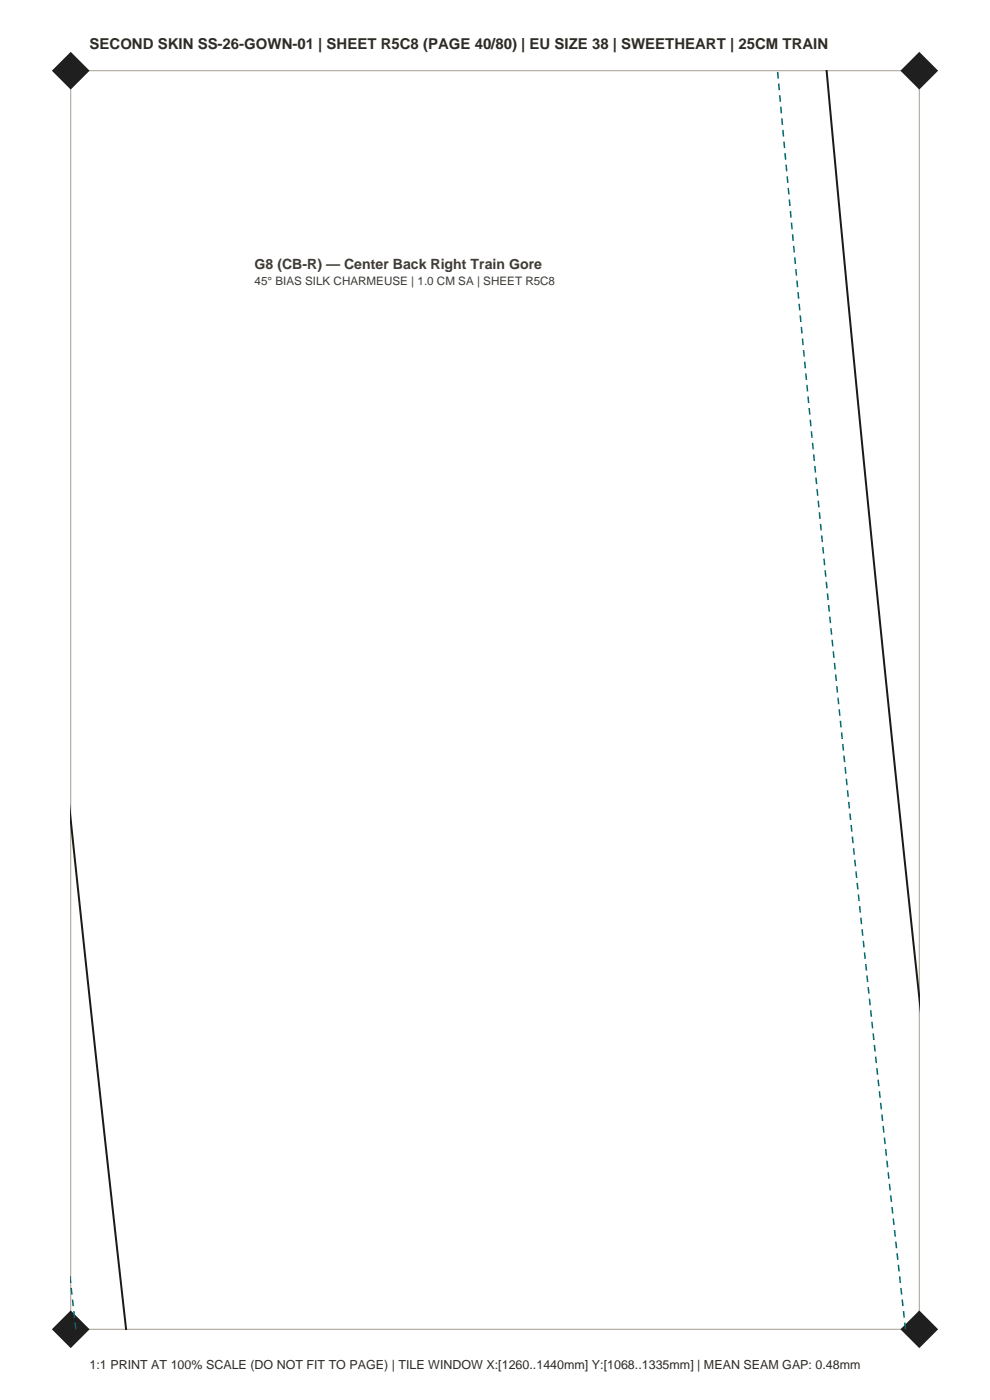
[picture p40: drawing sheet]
<svg xmlns="http://www.w3.org/2000/svg" width="210mm" height="297mm" viewBox="0 0 210 297" stroke-linecap="round" stroke-linejoin="round" font-family="sans-serif">
<defs><g id="words">
<text font-size="3.2" fill="#2e2b26" x="19" y="10.5">SECOND SKIN SS-26-GOWN-01 | SHEET R5C8 (PAGE 40/80) | EU SIZE 38 | SWEETHEART | 25CM TRAIN</text>
<text font-size="3" fill="#403b33" x="54" y="57">G8 (CB-R) — Center Back Right Train Gore</text>
<text font-size="2.6" fill="#2e2b26" x="19" y="290.5">1:1 PRINT AT 100% SCALE (DO NOT FIT TO PAGE) | TILE WINDOW X:[1260..1440mm] Y:[1068..1335mm] | MEAN SEAM GAP: 0.48mm</text>
<text font-size="2.5" fill="#403b33" x="54" y="60.5">45° BIAS SILK CHARMEUSE | 1.0 CM SA | SHEET R5C8</text>
</g></defs>
<path d="M15 15h180v267h-180z" fill="none" stroke="#a69e8f" stroke-width=".21"/>
<g fill="#1f1f1f">
<path d="M11 282l4-4 4 4-4 4z" fill-rule="evenodd"/>
<path d="M191 282l4-4 4 4-4 4z" fill-rule="evenodd"/>
<path d="M11 15l4-4 4 4-4 4z" fill-rule="evenodd"/>
<path d="M191 15l4-4 4 4-4 4z" fill-rule="evenodd"/>
</g>
<path d="M175.3 14.9l8.5 88.5 6 59.2 5.3 49.4M15 173.5l11.8 108.6" fill="none" stroke="#1a1a1a" stroke-width=".42"/>
<path d="M164.9 14.9l7 74.2 5.9 59.6 6.2 59.6 8.1 73.8M15 271.8l1.1 10.3" fill="none" stroke="#036970" stroke-width=".32" stroke-dasharray="1.4 1.1" stroke-linecap="butt"/>
<use href="#words"/>
</svg>
